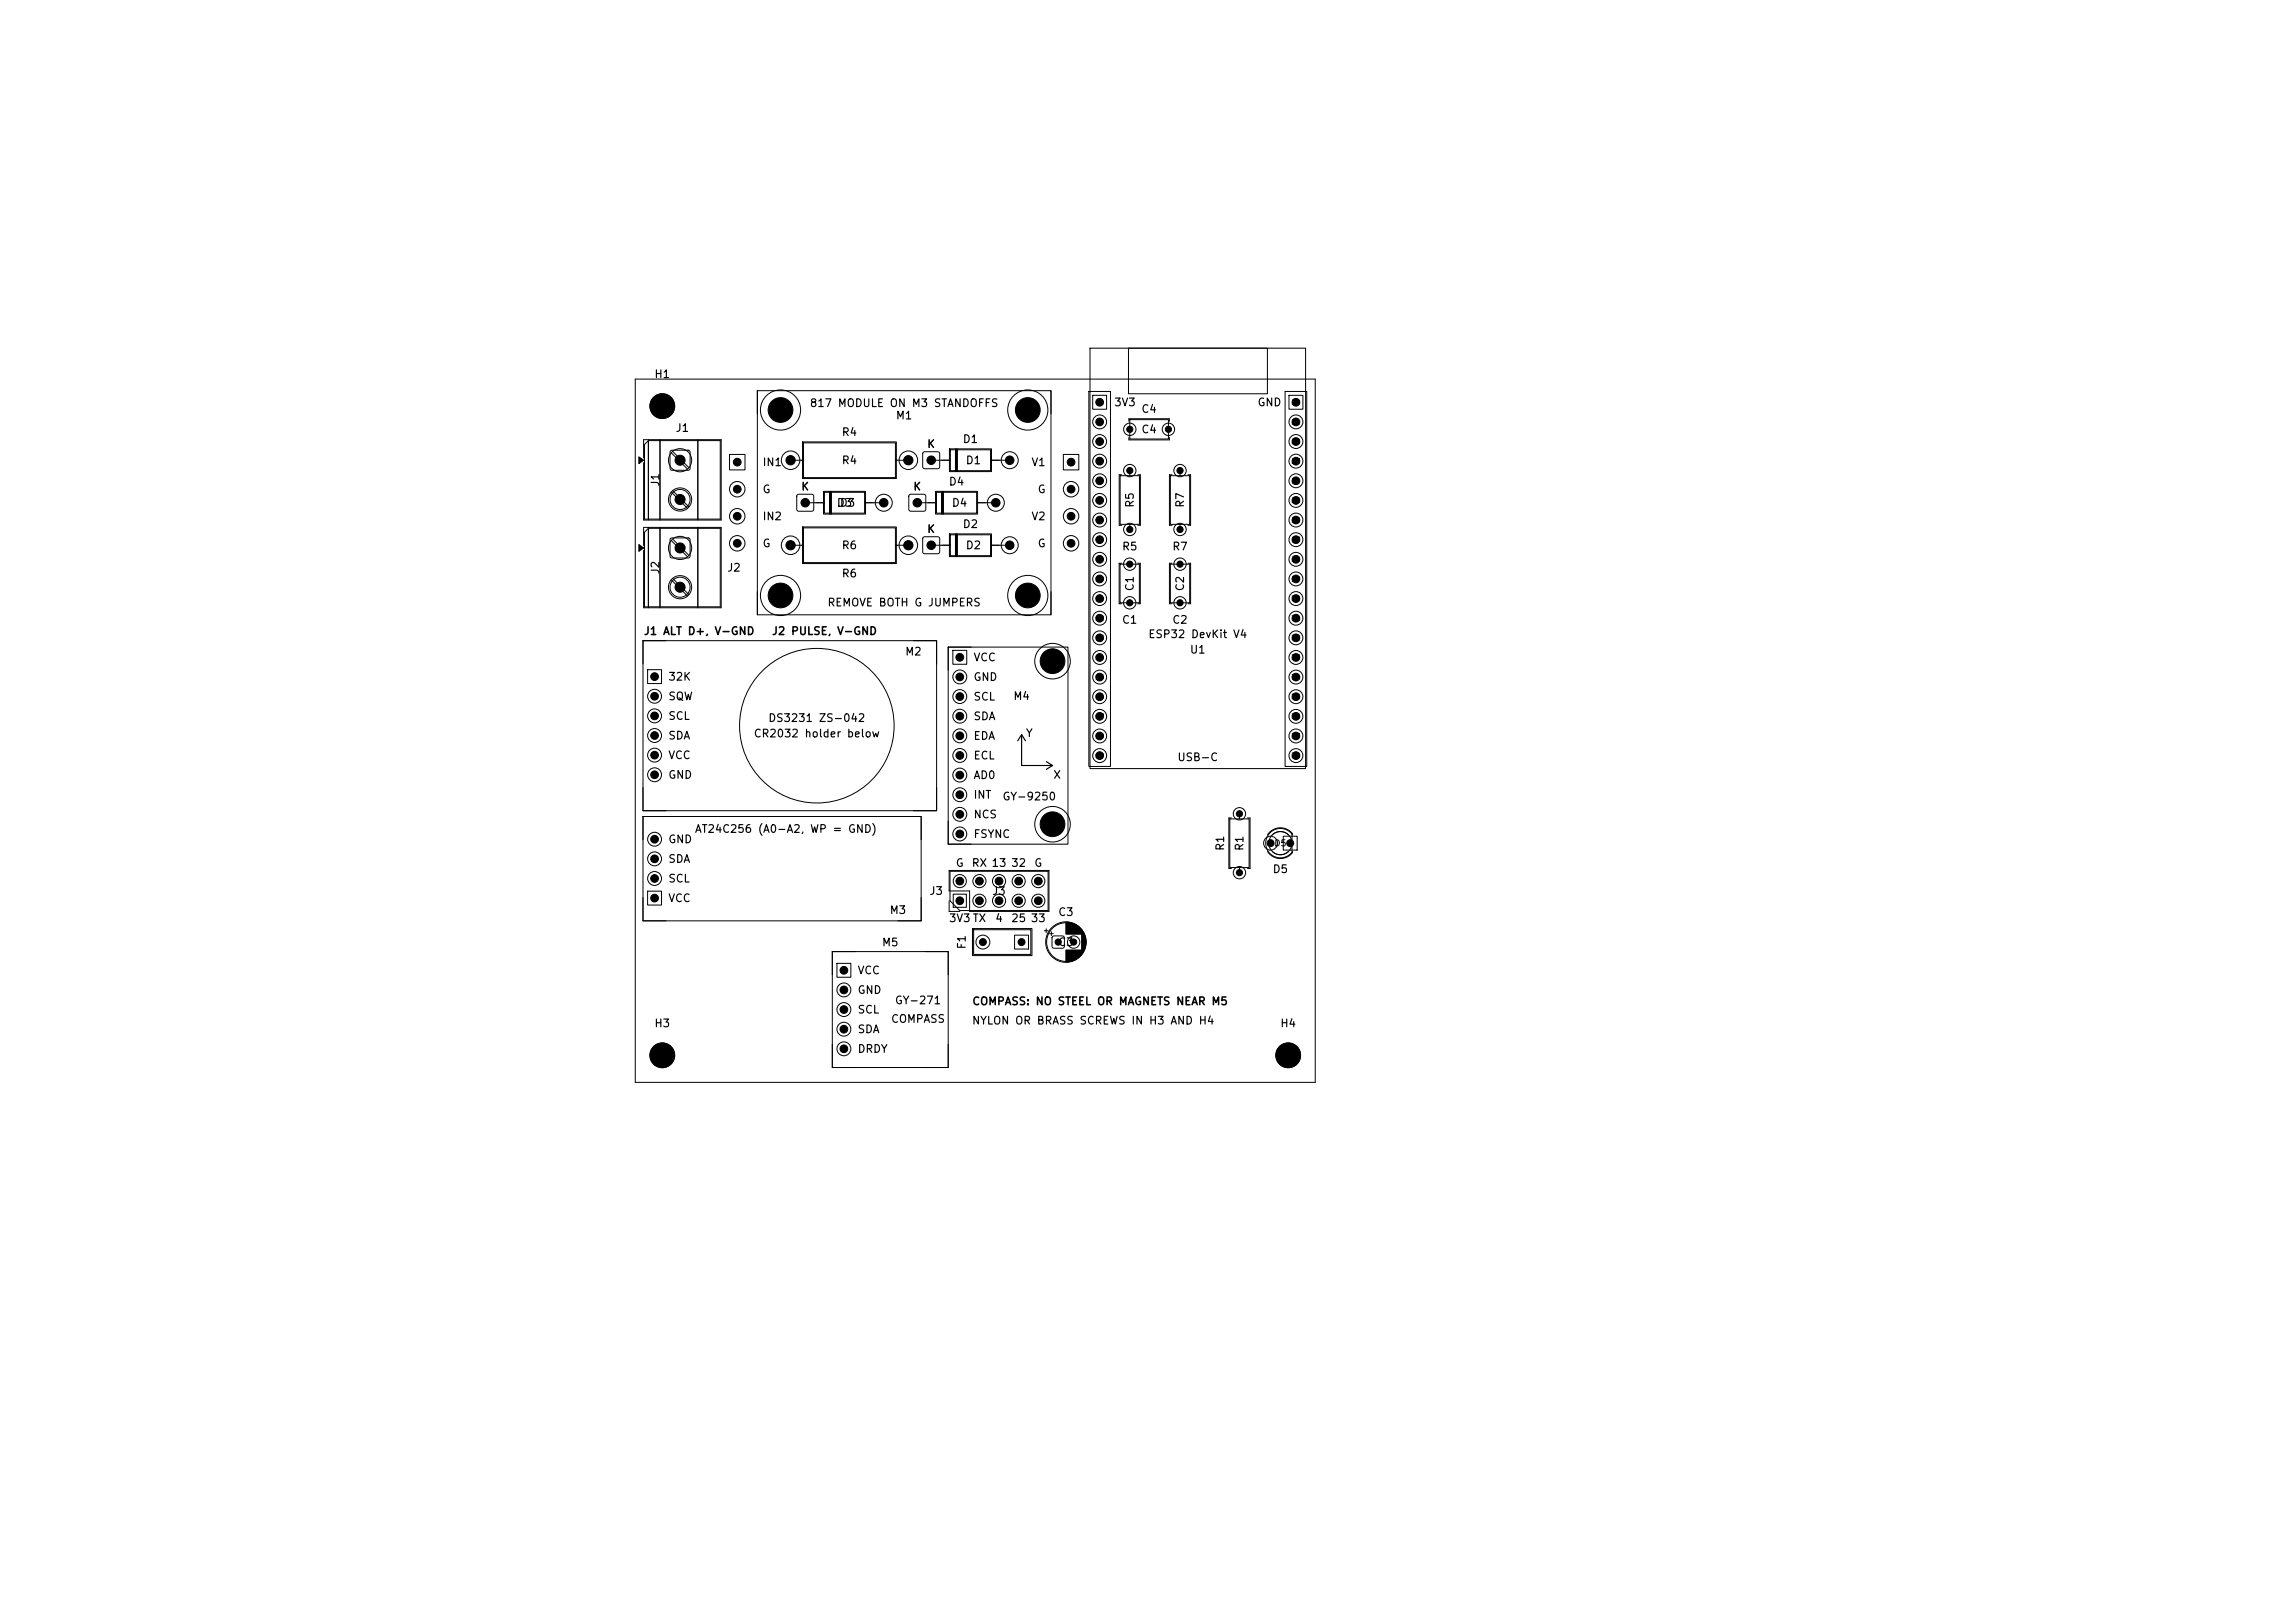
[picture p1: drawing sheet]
<svg xmlns="http://www.w3.org/2000/svg" width="297mm" height="210mm" viewBox="0 0 297 210" stroke-linecap="round" stroke-linejoin="round" font-family="sans-serif">
<defs><g id="words">
<g font-size="1">
<text x="84.6" y="49.2">H1</text>
<text x="104.7" y="52.9">817 MODULE ON M3 STANDOFFS</text>
<text x="144.1" y="52.8">3V3</text>
<text x="147.6" y="53.7">C4</text>
<text x="162.7" y="52.8">GND</text>
<text x="87.4" y="56.1">J1</text>
<text x="108.9" y="56.7">R4</text>
<text x="115.9" y="54.5">M1</text>
<text x="119.9" y="58.2">K</text>
<text x="124.5" y="57.6">D1</text>
<text x="147.6" y="56.3">C4</text>
<text x="85.6" y="63" transform="rotate(-90 85.6 63)">J1</text>
<text x="98.6" y="60.6">IN1</text>
<text x="98.6" y="64.1">G</text>
<text x="103.6" y="63.7">K</text>
<text x="108.2" y="65.8">D3</text>
<text x="108.9" y="60.3">R4</text>
<text x="118.1" y="63.7">K</text>
<text x="122.7" y="63.1">D4</text>
<text x="123.1" y="65.8">D4</text>
<text x="124.9" y="60.3">D1</text>
<text x="133.4" y="60.6">V1</text>
<text x="134.2" y="64.1">G</text>
<text x="147" y="65.8" transform="rotate(-90 147 65.8)">R5</text>
<text x="153.5" y="65.8" transform="rotate(-90 153.5 65.8)">R7</text>
<text x="98.6" y="67.6">IN2</text>
<text x="98.6" y="71.1">G</text>
<text x="108.9" y="71.3">R6</text>
<text x="119.9" y="69.2">K</text>
<text x="124.5" y="68.6">D2</text>
<text x="124.9" y="71.3">D2</text>
<text x="133.4" y="67.6">V2</text>
<text x="134.2" y="71.1">G</text>
<text x="145.1" y="71.5">R5</text>
<text x="151.6" y="71.5">R7</text>
<text x="85.6" y="74.4" transform="rotate(-90 85.6 74.4)">J2</text>
<text x="94" y="74.2">J2</text>
<text x="108.9" y="75">R6</text>
<text x="147" y="76.6" transform="rotate(-90 147 76.6)">C1</text>
<text x="153.5" y="76.6" transform="rotate(-90 153.5 76.6)">C2</text>
<text x="83.2" y="82.4">J1 ALT D+, V-GND</text>
<text x="99.8" y="82.4">J2 PULSE, V-GND</text>
<text x="107" y="78.7">REMOVE BOTH G JUMPERS</text>
<text x="145.1" y="81">C1</text>
<text x="148.5" y="82.8">ESP32 DevKit V4</text>
<text x="151.6" y="81">C2</text>
<text x="86.4" y="88.3">32K</text>
<text x="117.1" y="85.1">M2</text>
<text x="125.9" y="85.8">VCC</text>
<text x="125.9" y="88.3">GND</text>
<text x="153.9" y="84.8">U1</text>
<text x="86.4" y="90.8">SQW</text>
<text x="86.4" y="93.4">SCL</text>
<text x="86.4" y="95.9">SDA</text>
<text x="97.5" y="95.7">CR2032 holder below</text>
<text x="99.3" y="93.7">DS3231 ZS-042</text>
<text x="125.9" y="90.9">SCL</text>
<text x="125.9" y="93.4">SDA</text>
<text x="125.9" y="96">EDA</text>
<text x="131.1" y="90.8">M4</text>
<text x="132.7" y="95.6">Y</text>
<text x="86.4" y="98.5">VCC</text>
<text x="86.4" y="101">GND</text>
<text x="125.9" y="98.5">ECL</text>
<text x="125.9" y="101">AD0</text>
<text x="136.2" y="101">X</text>
<text x="152.3" y="98.7">USB-C</text>
<text x="125.9" y="103.6">INT</text>
<text x="125.9" y="106.1">NCS</text>
<text x="129.7" y="103.8">GY-9250</text>
<text x="86.4" y="109.3">GND</text>
<text x="86.4" y="111.9">SDA</text>
<text x="89.8" y="108">AT24C256 (A0-A2, WP = GND)</text>
<text x="123.6" y="112.4">G</text>
<text x="125.7" y="112.4">RX 13</text>
<text x="125.9" y="108.7">FSYNC</text>
<text x="130.8" y="112.4">32</text>
<text x="133.8" y="112.4">G</text>
<text x="158.7" y="110.2" transform="rotate(-90 158.7 110.2)">R1</text>
<text x="161.2" y="110.2" transform="rotate(-90 161.2 110.2)">R1</text>
<text x="164.6" y="113.2">D5</text>
<text x="86.4" y="114.4">SCL</text>
<text x="86.4" y="117">VCC</text>
<text x="115.1" y="118.5">M3</text>
<text x="120.2" y="116">J3</text>
<text x="122.7" y="119.6">3V3TX</text>
<text x="128.3" y="116">J3</text>
<text x="128.7" y="119.6">4</text>
<text x="130.8" y="119.6">25</text>
<text x="133.3" y="119.6">33</text>
<text x="136.9" y="118.8">C3</text>
<text x="114.1" y="122.7">M5</text>
<text x="125.2" y="122.9" transform="rotate(-90 125.2 122.9)">F1</text>
<text x="136.9" y="122.7">C3</text>
<text x="110.9" y="126.3">VCC</text>
<text x="110.9" y="128.8">GND</text>
<text x="110.9" y="131.4">SCL</text>
<text x="115.7" y="130.2">GY-271</text>
<text x="125.7" y="130.3">COMPASS: NO STEEL OR MAGNETS NEAR M5</text>
<text x="84.6" y="133.2">H3</text>
<text x="110.9" y="133.9">SDA</text>
<text x="110.9" y="136.5">DRDY</text>
<text x="115.2" y="132.6">COMPASS</text>
<text x="125.7" y="132.8">NYLON OR BRASS SCREWS IN H3 AND H4</text>
<text x="165.6" y="133.2">H4</text>
</g>
<g font-size=".9">
<text x="87.5" y="60.2">1</text>
<text x="87.5" y="65.3">2</text>
<text x="87.5" y="71.6">1</text>
<text x="87.5" y="76.6">2</text>
</g>
<g font-size=".8">
<text x="101.8" y="60.2">2</text>
<text x="117.1" y="60.2">1</text>
<text x="101.8" y="71.2">2</text>
<text x="117.1" y="71.2">1</text>
<text x="164.8" y="109.7">D5</text>
</g>
<g font-size=".7">
<text x="95" y="60.3">1</text>
<text x="95" y="63.8">2</text>
<text x="103.8" y="65.6">1</text>
<text x="113.9" y="65.6">2</text>
<text x="118.3" y="65.6">1</text>
<text x="120.1" y="60.1">1</text>
<text x="128.4" y="65.6">2</text>
<text x="130.2" y="60.1">2</text>
<text x="138.2" y="60.3">5</text>
<text x="138.2" y="63.8">6</text>
<text x="95" y="67.3">3</text>
<text x="95" y="70.8">4</text>
<text x="120.1" y="71.1">1</text>
<text x="130.2" y="71.1">2</text>
<text x="138.2" y="67.3">7</text>
<text x="138.2" y="70.8">8</text>
</g>
<g font-size=".6">
<text x="142" y="52.5">1</text>
<text x="167.1" y="52.5">20</text>
<text x="142" y="55">2</text>
<text x="142" y="57.6">3</text>
<text x="167.1" y="55">21</text>
<text x="167.1" y="57.6">22</text>
<text x="142" y="60.1">4</text>
<text x="142" y="62.7">5</text>
<text x="142" y="65.2">6</text>
<text x="167.1" y="60.1">23</text>
<text x="167.1" y="62.7">24</text>
<text x="167.1" y="65.2">25</text>
<text x="142" y="67.7">7</text>
<text x="142" y="70.3">8</text>
<text x="167.1" y="67.7">26</text>
<text x="167.1" y="70.3">27</text>
<text x="141.7" y="75.4">10</text>
<text x="141.7" y="77.9">11</text>
<text x="142" y="72.8">9</text>
<text x="167.1" y="72.8">28</text>
<text x="167.1" y="75.4">29</text>
<text x="167.1" y="77.9">30</text>
<text x="141.7" y="80.4">12</text>
<text x="141.7" y="83">13</text>
<text x="167.1" y="80.4">31</text>
<text x="167.1" y="83">32</text>
<text x="84.4" y="88">1</text>
<text x="123.9" y="85.5">1</text>
<text x="123.9" y="88">2</text>
<text x="141.7" y="85.5">14</text>
<text x="141.7" y="88.1">15</text>
<text x="167.1" y="85.5">33</text>
<text x="167.1" y="88.1">34</text>
<text x="84.4" y="90.5">2</text>
<text x="84.4" y="93.1">3</text>
<text x="84.4" y="95.6">4</text>
<text x="123.9" y="90.6">3</text>
<text x="123.9" y="93.1">4</text>
<text x="123.9" y="95.7">5</text>
<text x="141.7" y="90.6">16</text>
<text x="141.7" y="93.1">17</text>
<text x="141.7" y="95.7">18</text>
<text x="167.1" y="90.6">35</text>
<text x="167.1" y="93.1">36</text>
<text x="167.1" y="95.7">37</text>
<text x="84.4" y="98.2">5</text>
<text x="84.4" y="100.7">6</text>
<text x="123.9" y="98.2">6</text>
<text x="123.9" y="100.7">7</text>
<text x="141.7" y="98.2">19</text>
<text x="167.1" y="98.2">38</text>
<text x="123.9" y="103.3">8</text>
<text x="123.9" y="105.8">9</text>
<text x="84.4" y="111.6">3</text>
<text x="84.4" y="109">4</text>
<text x="123.6" y="108.4">10</text>
<text x="164.1" y="109.6">2</text>
<text x="166.6" y="109.6">1</text>
<text x="84.4" y="116.7">1</text>
<text x="84.4" y="114.1">2</text>
<text x="123.9" y="117">1</text>
<text x="123.9" y="114.4">2</text>
<text x="126.4" y="117">3</text>
<text x="126.4" y="114.4">4</text>
<text x="129" y="117">5</text>
<text x="129" y="114.4">6</text>
<text x="131.5" y="117">7</text>
<text x="131.5" y="114.4">8</text>
<text x="133.8" y="114.4">10</text>
<text x="134" y="117">9</text>
<text x="126.9" y="122.4">2</text>
<text x="131.9" y="122.4">1</text>
<text x="108.9" y="126">1</text>
<text x="108.9" y="128.5">2</text>
<text x="108.9" y="131.1">3</text>
<text x="108.9" y="133.6">4</text>
<text x="108.9" y="136.2">5</text>
</g>
<g font-size=".5">
<text x="145.9" y="56">1</text>
<text x="150.9" y="56">2</text>
<text x="145.9" y="61.3">1</text>
<text x="152.4" y="61.3">1</text>
<text x="145.9" y="68.9">2</text>
<text x="152.4" y="68.9">2</text>
<text x="145.9" y="73.4">1</text>
<text x="152.4" y="73.4">1</text>
<text x="145.9" y="78.4">2</text>
<text x="152.4" y="78.4">2</text>
<text x="160.1" y="105.7">1</text>
<text x="160.1" y="113.3">2</text>
<text x="136.6" y="122.3">1</text>
<text x="138.6" y="122.3">2</text>
</g>
</g></defs>
<g fill="none" stroke="#000" stroke-width=".13">
<path d="M82.2 49.1h88v91h-88zM82.7 59.1l.6 .5-.6 .4zM83.3 59.3v-2.4h10v10.4h-10v-7.4M83.4 57.5l.5-.5h9.3v10.2h-9.8zM83.9 56.9v10.4M85.4 56.9v10.4M86.8 58.3h.2h2.1h.1l.1 .2v2.1l-.1 .2-.1 .1h-2.1l-.2-.1-.1-.2v-2.1zM86.9 58.6l2.1 2.1M87.1 58.4l2 2.1M90.3 56.9v10.4M94.4 58.8h2v2h-2zM98 50.6h38v29h-38z"/>
<path d="M98 50.6v3M102.3 59.6h1.7M103.9 57.2h12.1v4.7h-12.1zM104 57.3h11.9v4.5h-11.9zM115.9 59.6h1.6M119.5 58.5h.2h1.7h.1l.1 .2v1.7l-.1 .2-.1 .1h-1.7l-.2-.1-.1-.2v-1.7zM120.5 59.6h2.5M122.9 58.1h5.4v2.9h-5.4zM123 58.2h5.2v2.7h-5.2zM123.6 58.1v2.9M123.8 58.1v2.9M123.9 58.1v2.9"/>
<path d="M128.2 59.6h2.5M136 50.6v3M137.6 58.8h2v2h-2zM140.9 50.7h2.8v48.5h-2.8zM141.1 45.1h27.9v54.4h-27.9zM141.4 51.2h1.8v1.8h-1.8zM146 45.1h18v5.9h-18zM146.1 54.5v-.3h5.2v.3M146.1 56.6v.3h5.2v-.3M146.2 54.3h5v2.5h-5zM166.3 50.7h2.8v48.5h-2.8zM166.8 51.2h1.8v1.8h-1.8z"/>
<path d="M82.7 70.5l.6 .4-.6 .4zM83.3 70.6v-2.4h10v10.4h-10v-7.4M83.4 68.9l.5-.5h9.3v10.1h-9.8zM83.9 68.2v10.4M85.4 68.2v10.4M86.8 69.7l.2-.1h2.1l.1 .1 .1 .2v2.1l-.1 .1-.1 .1h-2.1l-.2-.1-.1-.1v-2.1zM86.9 63.7l2.1 2.1M86.9 69.9l2.1 2.1M86.9 75l2.1 2.1M87.1 63.5l2 2.1M87.1 69.8l2 2.1M87.1 74.8l2 2.1"/>
<path d="M90.3 68.2v10.4M98 76.6v3M102.3 70.6h1.7M103.2 64h.2h1.7h.1l.1 .2v1.7l-.1 .2-.1 .1h-1.7l-.2-.1-.1-.2v-1.7zM103.9 68.2h12.1v4.7h-12.1zM104 68.3h11.9v4.5h-11.9zM104.2 65.1h2.5M106.6 63.6h5.4v2.9h-5.4zM106.7 63.7h5.2v2.7h-5.2zM107.4 63.6v2.9M107.4 63.7v2.7M107.5 63.6v2.9"/>
<path d="M107.6 63.6v2.9M111.9 65.1h2.5M115.9 70.6h1.6M117.7 64h.2h1.7h.1l.1 .2v1.7l-.1 .2-.1 .1h-1.7l-.2-.1-.1-.2v-1.7zM118.7 65.1h2.5M119.5 69.5h.2h1.7h.1l.1 .2v1.7l-.1 .2-.1 .1h-1.7l-.2-.1-.1-.2v-1.7zM120.5 70.6h2.5M121.1 63.6h5.4v2.9h-5.4zM121.2 63.7h5.2v2.7h-5.2zM121.8 63.6v2.9M121.9 63.7v2.7M122 63.6v2.9"/>
<path d="M122.1 63.7v2.7M122.1 63.6v2.9M122.9 69.1h5.4v2.9h-5.4zM123 69.2h5.2v2.7h-5.2zM123.6 69.1v2.9M123.8 69.1v2.9M123.9 69.1v2.9M126.4 65.1h2.5M128.2 70.6h2.5M136 76.6v3M144.9 73h2.6v5h-2.6zM145 61.6h2.5v6.3h-2.5z"/>
<path d="M145.2 72.9h-.4v5.2h.4M145.2 61.4h-.4v6.6h.4M146.2 60.9v.7M146.2 67.9v.6M147.2 72.9h.4v5.2h-.4M147.2 61.4h.4v6.6h-.4M151.5 61.6h2.5v6.3h-2.5zM151.5 73h2.5v5h-2.5zM151.7 61.4h-.4v6.6h.4M151.7 72.9h-.4v5.2h.4M152.7 60.9v.7M152.7 67.9v.6"/>
<path d="M153.7 72.9h.4v5.2h-.4M153.7 61.4h.4v6.6h-.4M83.2 82.9h38v22h-38zM83.2 82.9v3M83.2 82.9h3M83.8 86.7h1.8v1.8h-1.8zM118.2 82.9h3v3M122.7 83.7h15.5v25.5h-15.5zM122.7 83.7v3M122.7 83.7h3M123.3 84.2h1.8v1.8h-1.8zM83.2 105.7h36v13.5h-36z"/>
<path d="M83.2 101.9v3h3M83.2 105.7v3M83.2 116.2v3h3M83.2 105.7h3M83.8 115.3h1.8v1.8h-1.8zM116.2 105.7h3v3M119.2 116.2v3h-3M121.2 101.9v3h-3M122.7 106.2v3h3M122.8 112.6h13v5.3h-10.3v-2.6h-2.7zM122.8 116.6v1.3h1.4M122.9 112.7h12.7v5.1h-11.4l-1.3-1.2z"/>
<path d="M123.4 115.7h1.7v1.7h-1.7zM137.9 119.3v1.6M138 119.3v1.6M138.1 119.3v1.6M138.2 119.3v1.6M138.3 119.3v1.6M138.3 119.4v1.5M138.4 119.4v1.5M138.5 119.4v1.5M138.6 119.4v1.5M138.7 119.4v1.5M138.8 119.5v1.4"/>
<path d="M138.9 119.5v1.4M139 119.5v1.4M139 119.6v1.3M139.1 119.6v1.3M139.2 119.6v1.3M139.2 119.7v1.2M139.3 119.7v1.2M139.4 119.8v1.1M139.5 119.8v1.1M139.5 119.9v1M139.6 119.9v1M139.7 120v.9"/>
<path d="M159.2 106h2.4v6.3h-2.4zM159.4 105.8h-.4v6.6h.4M160.4 105.3v.7M160.4 112.3v.6M161.4 105.8h.4v6.6h-.4M164.4 107.7a1.9 1.9 0 0 1 2.8 .2v2.4a1.9 1.9 0 0 1-2.8 .2 1.9 1.9 0 0 1 0-2.8zM164.7 108a1.5 1.5 0 0 1 2 0M164.7 110.2a1.5 1.5 0 0 0 2 0M166.1 108.2h1.8v1.8h-1.8zM167.3 108v-.1a1.99 1.99 0 0 0-3.3 .1M167.3 110.2v.1a1.99 1.99 0 0 1-3.3-.1M107.7 123.1h15v15h-15z"/>
<path d="M107.7 123.1v3M107.7 135.1v3h3M107.7 123.1h3M108.3 124.7h1.8v1.8h-1.8zM119.7 123.1h3v3M122.7 135.1v3h-3M125.8 120.1h7.7v3.6h-7.7zM126 120.3h7.4v3.2h-7.4zM131.3 121h1.8v1.8h-1.8zM135.1 120.4h.5M135.4 120.2v.5M135.8 120.8h.5"/>
<path d="M136.1 120.6v.5M136.2 121.2l.2-.1 1.3 .1v.2v1.2l-.2 .1-1.3-.1-.1-.1zM137.9 122.9v1.6M138 122.9v1.6M138.1 122.9v1.6M138.2 122.9v1.6M138.3 122.9v1.6M138.3 122.9v1.5M138.4 122.9v1.5M138.5 122.9v1.5M138.6 122.9v1.5M138.7 122.9v1.5"/>
<path d="M138.8 122.9v1.4M138.9 122.9v1.4M139 122.9v1.4M139 122.9v1.3M139.1 122.9v1.3M139.2 122.9v1.3M139.2 122.9v1.2M139.3 122.9v1.2M139.4 122.9v1.1M139.5 122.9v1.1M139.5 122.9v1M139.6 122.9v1"/>
<path d="M139.7 122.9v.9M139.8 120.1v.8M139.8 122.9v.8M139.9 120.2v.7M139.9 122.9v.7M140 120.3v3.2M140.1 120.4v3M140.1 120.5v2.8M140.2 120.6v2.6M140.3 120.7v2.4M140.3 120.8v2.2M140.3 120.9v2"/>
<path d="M140.4 121v1.8M140.4 121.1v1.6M140.5 121.2v1.4M140.5 121.4v1M140.5 121.6v.6"/>
<circle cx="85.7" cy="52.6" r="1.6"/>
<circle cx="88" cy="59.6" r="1.5"/>
<circle cx="101" cy="53.1" r="2.6"/>
<circle cx="102.3" cy="59.6" r="1.2"/>
<circle cx="117.6" cy="59.6" r="1.2"/>
<circle cx="130.7" cy="59.6" r="1.1"/>
<circle cx="133" cy="53.1" r="2.6"/>
<circle cx="142.3" cy="54.6" r=".9"/>
<circle cx="142.3" cy="57.1" r=".9"/>
<circle cx="142.3" cy="59.7" r=".9"/>
<circle cx="146.2" cy="55.6" r=".8"/>
<circle cx="151.2" cy="55.6" r=".8"/>
<circle cx="167.7" cy="57.1" r=".9"/>
<circle cx="167.7" cy="59.7" r=".9"/>
<circle cx="167.7" cy="54.6" r=".9"/>
<circle cx="88" cy="76" r="1.3"/>
<circle cx="88" cy="64.6" r="1.3"/>
<circle cx="88" cy="64.6" r="1.5"/>
<circle cx="88" cy="70.9" r="1.5"/>
<circle cx="88" cy="76" r="1.5"/>
<circle cx="95.4" cy="70.3" r="1"/>
<circle cx="95.4" cy="63.3" r="1"/>
<circle cx="95.4" cy="66.8" r="1"/>
<circle cx="101" cy="77.1" r="2.6"/>
<circle cx="102.3" cy="70.6" r="1.2"/>
<circle cx="114.4" cy="65.1" r="1.1"/>
<circle cx="117.6" cy="70.6" r="1.2"/>
<circle cx="128.9" cy="65.1" r="1.1"/>
<circle cx="130.7" cy="70.6" r="1.1"/>
<circle cx="133" cy="77.1" r="2.6"/>
<circle cx="138.6" cy="70.3" r="1"/>
<circle cx="138.6" cy="63.3" r="1"/>
<circle cx="138.6" cy="66.8" r="1"/>
<circle cx="142.3" cy="64.8" r=".9"/>
<circle cx="142.3" cy="77.5" r=".9"/>
<circle cx="142.3" cy="69.8" r=".9"/>
<circle cx="142.3" cy="74.9" r=".9"/>
<circle cx="142.3" cy="62.2" r=".9"/>
<circle cx="142.3" cy="80" r=".9"/>
<circle cx="142.3" cy="67.3" r=".9"/>
<circle cx="142.3" cy="72.4" r=".9"/>
<circle cx="146.2" cy="73" r=".8"/>
<circle cx="146.2" cy="78" r=".8"/>
<circle cx="146.2" cy="68.5" r=".8"/>
<circle cx="146.2" cy="60.9" r=".8"/>
<circle cx="152.7" cy="68.5" r=".8"/>
<circle cx="152.7" cy="60.9" r=".8"/>
<circle cx="152.7" cy="73" r=".8"/>
<circle cx="152.7" cy="78" r=".8"/>
<circle cx="167.7" cy="62.2" r=".9"/>
<circle cx="167.7" cy="69.8" r=".9"/>
<circle cx="167.7" cy="72.4" r=".9"/>
<circle cx="167.7" cy="77.5" r=".9"/>
<circle cx="167.7" cy="74.9" r=".9"/>
<circle cx="167.7" cy="67.3" r=".9"/>
<circle cx="167.7" cy="80" r=".9"/>
<circle cx="167.7" cy="64.8" r=".9"/>
<circle cx="84.7" cy="97.7" r=".9"/>
<circle cx="84.7" cy="92.6" r=".9"/>
<circle cx="84.7" cy="95.2" r=".9"/>
<circle cx="84.7" cy="90.1" r=".9"/>
<circle cx="105.7" cy="93.9" r="10"/>
<circle cx="124.2" cy="95.2" r=".9"/>
<circle cx="124.2" cy="90.1" r=".9"/>
<circle cx="124.2" cy="97.8" r=".9"/>
<circle cx="124.2" cy="92.7" r=".9"/>
<circle cx="124.2" cy="87.6" r=".9"/>
<circle cx="136.2" cy="85.6" r="2.3"/>
<circle cx="142.3" cy="95.2" r=".9"/>
<circle cx="142.3" cy="82.5" r=".9"/>
<circle cx="142.3" cy="97.8" r=".9"/>
<circle cx="142.3" cy="85.1" r=".9"/>
<circle cx="142.3" cy="87.6" r=".9"/>
<circle cx="142.3" cy="92.7" r=".9"/>
<circle cx="142.3" cy="90.2" r=".9"/>
<circle cx="167.7" cy="92.7" r=".9"/>
<circle cx="167.7" cy="82.5" r=".9"/>
<circle cx="167.7" cy="87.6" r=".9"/>
<circle cx="167.7" cy="97.8" r=".9"/>
<circle cx="167.7" cy="90.2" r=".9"/>
<circle cx="167.7" cy="85.1" r=".9"/>
<circle cx="167.7" cy="95.2" r=".9"/>
<circle cx="84.7" cy="113.7" r=".9"/>
<circle cx="84.7" cy="111.1" r=".9"/>
<circle cx="84.7" cy="108.6" r=".9"/>
<circle cx="84.7" cy="100.3" r=".9"/>
<circle cx="124.2" cy="107.9" r=".9"/>
<circle cx="124.2" cy="105.4" r=".9"/>
<circle cx="124.2" cy="100.3" r=".9"/>
<circle cx="124.2" cy="102.8" r=".9"/>
<circle cx="124.2" cy="114" r=".85"/>
<circle cx="126.7" cy="116.6" r=".85"/>
<circle cx="126.7" cy="114" r=".85"/>
<circle cx="129.3" cy="114" r=".85"/>
<circle cx="129.3" cy="116.6" r=".85"/>
<circle cx="131.8" cy="116.6" r=".85"/>
<circle cx="131.8" cy="114" r=".85"/>
<circle cx="134.4" cy="116.6" r=".85"/>
<circle cx="134.4" cy="114" r=".85"/>
<circle cx="136.2" cy="106.7" r="2.3"/>
<circle cx="160.4" cy="112.9" r=".8"/>
<circle cx="160.4" cy="105.3" r=".8"/>
<circle cx="164.4" cy="109.1" r=".9"/>
<circle cx="165.7" cy="109.1" r="1.5"/>
<circle cx="85.7" cy="136.6" r="1.6"/>
<circle cx="109.2" cy="133.2" r=".9"/>
<circle cx="109.2" cy="135.7" r=".9"/>
<circle cx="109.2" cy="128.1" r=".9"/>
<circle cx="109.2" cy="130.6" r=".9"/>
<circle cx="127.2" cy="121.9" r=".9"/>
<circle cx="137.9" cy="121.9" r="2.62"/>
<circle cx="137.9" cy="121.9" r="2.5"/>
<circle cx="138.9" cy="121.9" r=".8"/>
<circle cx="166.7" cy="136.6" r="1.6"/>
</g>
<path d="M82.7 59.1l.6 .5-.6 .4zM82.7 70.5l.6 .4-.6 .4z" fill="#000"/>
<path d="M132.2 95.1l-.5 .8M132.2 95.1l.5 .8M132.2 95.1v4h4M135.4 98.6l.8 .5M136.2 99.1l-.8 .5" fill="none" stroke="#000" stroke-width=".15"/>
<g fill="#000" stroke="#000" stroke-width=".13">
<circle cx="85.7" cy="52.6" r="1.6"/>
<circle cx="88" cy="59.6" r=".65"/>
<circle cx="95.4" cy="59.8" r=".5"/>
<circle cx="101" cy="53.1" r="1.6"/>
<circle cx="102.3" cy="59.6" r=".6"/>
<circle cx="117.5" cy="59.6" r=".6"/>
<circle cx="120.5" cy="59.6" r=".55"/>
<circle cx="130.7" cy="59.6" r=".55"/>
<circle cx="133" cy="53.1" r="1.6"/>
<circle cx="138.6" cy="59.8" r=".5"/>
<circle cx="142.3" cy="57.1" r=".5"/>
<circle cx="142.3" cy="59.7" r=".5"/>
<circle cx="142.3" cy="52.1" r=".5"/>
<circle cx="142.3" cy="54.6" r=".5"/>
<circle cx="146.2" cy="55.6" r=".4"/>
<circle cx="151.2" cy="55.6" r=".4"/>
<circle cx="167.7" cy="57.1" r=".5"/>
<circle cx="167.7" cy="52.1" r=".5"/>
<circle cx="167.7" cy="59.7" r=".5"/>
<circle cx="167.7" cy="54.6" r=".5"/>
<circle cx="88" cy="76" r=".65"/>
<circle cx="88" cy="70.9" r=".65"/>
<circle cx="88" cy="64.6" r=".65"/>
<circle cx="95.4" cy="63.3" r=".5"/>
<circle cx="95.4" cy="70.3" r=".5"/>
<circle cx="95.4" cy="66.8" r=".5"/>
<circle cx="101" cy="77.1" r="1.6"/>
<circle cx="102.3" cy="70.6" r=".6"/>
<circle cx="104.2" cy="65.1" r=".55"/>
<circle cx="114.4" cy="65.1" r=".55"/>
<circle cx="117.5" cy="70.6" r=".6"/>
<circle cx="118.7" cy="65.1" r=".55"/>
<circle cx="120.5" cy="70.6" r=".55"/>
<circle cx="128.9" cy="65.1" r=".55"/>
<circle cx="130.7" cy="70.6" r=".55"/>
<circle cx="133" cy="77.1" r="1.6"/>
<circle cx="138.6" cy="63.3" r=".5"/>
<circle cx="138.6" cy="70.3" r=".5"/>
<circle cx="138.6" cy="66.8" r=".5"/>
<circle cx="142.3" cy="69.8" r=".5"/>
<circle cx="142.3" cy="72.4" r=".5"/>
<circle cx="142.3" cy="80" r=".5"/>
<circle cx="142.3" cy="77.5" r=".5"/>
<circle cx="142.3" cy="74.9" r=".5"/>
<circle cx="142.3" cy="64.8" r=".5"/>
<circle cx="142.3" cy="67.3" r=".5"/>
<circle cx="142.3" cy="62.2" r=".5"/>
<circle cx="146.2" cy="73" r=".4"/>
<circle cx="146.2" cy="78" r=".4"/>
<circle cx="146.2" cy="60.9" r=".4"/>
<circle cx="146.2" cy="68.5" r=".4"/>
<circle cx="152.7" cy="60.9" r=".4"/>
<circle cx="152.7" cy="68.5" r=".4"/>
<circle cx="152.7" cy="78" r=".4"/>
<circle cx="152.7" cy="73" r=".4"/>
<circle cx="167.7" cy="69.8" r=".5"/>
<circle cx="167.7" cy="72.4" r=".5"/>
<circle cx="167.7" cy="80" r=".5"/>
<circle cx="167.7" cy="67.3" r=".5"/>
<circle cx="167.7" cy="64.8" r=".5"/>
<circle cx="167.7" cy="77.5" r=".5"/>
<circle cx="167.7" cy="74.9" r=".5"/>
<circle cx="167.7" cy="62.2" r=".5"/>
<circle cx="84.7" cy="87.6" r=".5"/>
<circle cx="84.7" cy="95.2" r=".5"/>
<circle cx="84.7" cy="92.6" r=".5"/>
<circle cx="84.7" cy="97.7" r=".5"/>
<circle cx="84.7" cy="90.1" r=".5"/>
<circle cx="124.2" cy="90.1" r=".5"/>
<circle cx="124.2" cy="95.2" r=".5"/>
<circle cx="124.2" cy="85.1" r=".5"/>
<circle cx="124.2" cy="87.6" r=".5"/>
<circle cx="124.2" cy="97.8" r=".5"/>
<circle cx="124.2" cy="92.7" r=".5"/>
<circle cx="136.2" cy="85.6" r="1.6"/>
<circle cx="142.3" cy="90.2" r=".5"/>
<circle cx="142.3" cy="82.5" r=".5"/>
<circle cx="142.3" cy="85.1" r=".5"/>
<circle cx="142.3" cy="95.2" r=".5"/>
<circle cx="142.3" cy="97.8" r=".5"/>
<circle cx="142.3" cy="92.7" r=".5"/>
<circle cx="142.3" cy="87.6" r=".5"/>
<circle cx="167.7" cy="92.7" r=".5"/>
<circle cx="167.7" cy="95.2" r=".5"/>
<circle cx="167.7" cy="82.5" r=".5"/>
<circle cx="167.7" cy="85.1" r=".5"/>
<circle cx="167.7" cy="90.2" r=".5"/>
<circle cx="167.7" cy="97.8" r=".5"/>
<circle cx="167.7" cy="87.6" r=".5"/>
<circle cx="84.7" cy="116.2" r=".5"/>
<circle cx="84.7" cy="111.1" r=".5"/>
<circle cx="84.7" cy="108.6" r=".5"/>
<circle cx="84.7" cy="113.7" r=".5"/>
<circle cx="84.7" cy="100.3" r=".5"/>
<circle cx="124.2" cy="100.3" r=".5"/>
<circle cx="124.2" cy="107.9" r=".5"/>
<circle cx="124.2" cy="102.8" r=".5"/>
<circle cx="124.2" cy="105.4" r=".5"/>
<circle cx="124.2" cy="116.6" r=".5"/>
<circle cx="124.2" cy="114" r=".5"/>
<circle cx="126.7" cy="116.6" r=".5"/>
<circle cx="126.7" cy="114" r=".5"/>
<circle cx="129.3" cy="116.6" r=".5"/>
<circle cx="129.3" cy="114" r=".5"/>
<circle cx="131.8" cy="116.6" r=".5"/>
<circle cx="131.8" cy="114" r=".5"/>
<circle cx="134.4" cy="116.6" r=".5"/>
<circle cx="134.4" cy="114" r=".5"/>
<circle cx="136.2" cy="106.7" r="1.6"/>
<circle cx="160.4" cy="105.3" r=".4"/>
<circle cx="160.4" cy="112.9" r=".4"/>
<circle cx="164.4" cy="109.1" r=".45"/>
<circle cx="167" cy="109.1" r=".45"/>
<circle cx="85.7" cy="136.6" r="1.6"/>
<circle cx="109.2" cy="133.2" r=".5"/>
<circle cx="109.2" cy="128.1" r=".5"/>
<circle cx="109.2" cy="135.7" r=".5"/>
<circle cx="109.2" cy="130.6" r=".5"/>
<circle cx="109.2" cy="125.6" r=".5"/>
<circle cx="127.2" cy="121.9" r=".45"/>
<circle cx="132.2" cy="121.9" r=".45"/>
<circle cx="136.9" cy="121.9" r=".4"/>
<circle cx="138.9" cy="121.9" r=".4"/>
<circle cx="166.7" cy="136.6" r="1.6"/>
</g>
<use href="#words"/>
</svg>
